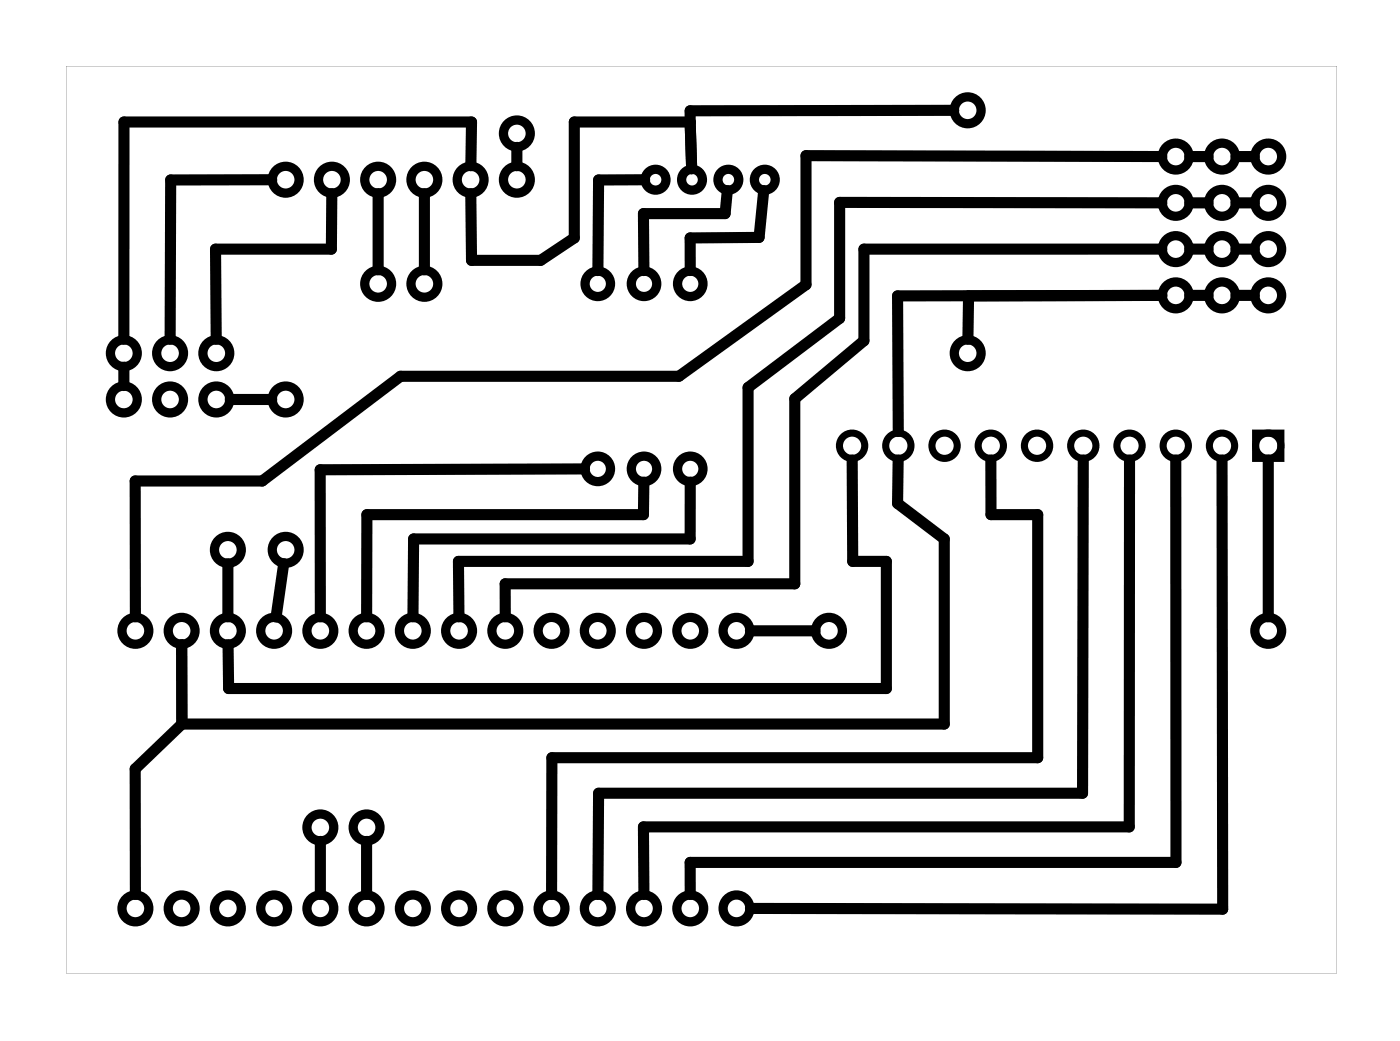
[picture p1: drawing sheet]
<svg xmlns="http://www.w3.org/2000/svg" width="77mm" height="57mm" viewBox="0 0 77 57" stroke-linecap="round" stroke-linejoin="round" font-family="sans-serif">
<path d="M3.6 3.6h69.8v49.8h-69.8zM3.6 3.6v49.8h69.8v-49.8z" fill="#000"/>
<g fill="none" stroke="#000" stroke-width=".51">
<circle cx="6.8" cy="19.4" r=".74"/>
<circle cx="9.3" cy="19.4" r=".74"/>
<circle cx="11.9" cy="19.4" r=".74"/>
<circle cx="15.7" cy="9.9" r=".74"/>
<circle cx="18.2" cy="9.9" r=".74"/>
<circle cx="20.8" cy="9.9" r=".74"/>
<circle cx="20.8" cy="15.6" r=".74"/>
<circle cx="23.3" cy="9.9" r=".74"/>
<circle cx="23.3" cy="15.6" r=".74"/>
<circle cx="25.9" cy="9.9" r=".74"/>
<circle cx="28.4" cy="9.9" r=".74"/>
<circle cx="28.4" cy="7.3" r=".74"/>
<circle cx="32.8" cy="15.6" r=".7"/>
<circle cx="35.4" cy="15.6" r=".7"/>
<circle cx="36" cy="9.9" r=".57"/>
<circle cx="37.9" cy="15.6" r=".7"/>
<circle cx="38" cy="9.9" r=".57"/>
<circle cx="40" cy="9.9" r=".57"/>
<circle cx="42" cy="9.9" r=".57"/>
<circle cx="53.2" cy="19.4" r=".74"/>
<circle cx="53.2" cy="6.1" r=".74"/>
<circle cx="64.6" cy="11.1" r=".74"/>
<circle cx="64.6" cy="8.6" r=".74"/>
<circle cx="64.6" cy="13.7" r=".74"/>
<circle cx="64.6" cy="16.2" r=".74"/>
<circle cx="67.1" cy="11.1" r=".74"/>
<circle cx="67.1" cy="8.6" r=".74"/>
<circle cx="67.1" cy="13.7" r=".74"/>
<circle cx="67.1" cy="16.2" r=".74"/>
<circle cx="69.7" cy="11.1" r=".74"/>
<circle cx="69.7" cy="8.6" r=".74"/>
<circle cx="69.7" cy="13.7" r=".74"/>
<circle cx="69.7" cy="16.2" r=".74"/>
<circle cx="6.8" cy="21.9" r=".74"/>
<circle cx="7.4" cy="34.6" r=".74"/>
<circle cx="9.3" cy="21.9" r=".74"/>
<circle cx="10" cy="34.6" r=".74"/>
<circle cx="11.9" cy="21.9" r=".74"/>
<circle cx="12.5" cy="34.6" r=".74"/>
<circle cx="12.5" cy="30.2" r=".74"/>
<circle cx="15.1" cy="34.6" r=".74"/>
<circle cx="15.7" cy="30.2" r=".74"/>
<circle cx="15.7" cy="21.9" r=".74"/>
<circle cx="17.6" cy="34.6" r=".74"/>
<circle cx="20.1" cy="34.6" r=".74"/>
<circle cx="22.7" cy="34.6" r=".74"/>
<circle cx="25.2" cy="34.6" r=".74"/>
<circle cx="27.8" cy="34.6" r=".74"/>
<circle cx="30.3" cy="34.6" r=".74"/>
<circle cx="32.8" cy="34.6" r=".74"/>
<circle cx="32.8" cy="25.7" r=".7"/>
<circle cx="35.4" cy="34.6" r=".74"/>
<circle cx="35.4" cy="25.7" r=".7"/>
<circle cx="37.9" cy="34.6" r=".74"/>
<circle cx="37.9" cy="25.7" r=".7"/>
<circle cx="40.5" cy="34.6" r=".74"/>
<circle cx="45.5" cy="34.6" r=".74"/>
<circle cx="69.7" cy="34.6" r=".74"/>
<circle cx="7.4" cy="49.9" r=".74"/>
<circle cx="10" cy="49.9" r=".74"/>
<circle cx="12.5" cy="49.9" r=".74"/>
<circle cx="15.1" cy="49.9" r=".74"/>
<circle cx="17.6" cy="49.9" r=".74"/>
<circle cx="17.6" cy="45.4" r=".74"/>
<circle cx="20.1" cy="49.9" r=".74"/>
<circle cx="20.1" cy="45.4" r=".74"/>
<circle cx="22.7" cy="49.9" r=".74"/>
<circle cx="25.2" cy="49.9" r=".74"/>
<circle cx="27.8" cy="49.9" r=".74"/>
<circle cx="30.3" cy="49.9" r=".74"/>
<circle cx="32.8" cy="49.9" r=".74"/>
<circle cx="35.4" cy="49.9" r=".74"/>
<circle cx="37.9" cy="49.9" r=".74"/>
<circle cx="40.5" cy="49.9" r=".74"/>
</g>
<g fill="none" stroke="#000" stroke-width=".39">
<path d="M69 23.8h1.4v1.4h-1.4z"/>
<circle cx="46.8" cy="24.5" r=".69"/>
<circle cx="49.3" cy="24.5" r=".69"/>
<circle cx="51.9" cy="24.5" r=".69"/>
<circle cx="54.4" cy="24.5" r=".69"/>
<circle cx="57" cy="24.5" r=".69"/>
<circle cx="59.5" cy="24.5" r=".69"/>
<circle cx="62" cy="24.5" r=".69"/>
<circle cx="64.6" cy="24.5" r=".69"/>
<circle cx="67.1" cy="24.5" r=".69"/>
<circle cx="69.7" cy="24.5" r=".69"/>
</g>
<g fill="none" stroke="#000" stroke-width=".61">
<path d="M14.9 9.9h-5.5l-.1 8.7M18.2 10.6v3.1h-6.4l.1 4.9M20.8 10.6v4.2M23.3 10.6v4.2M25.9 9.1v-2.4h-19.1v11.9M28.4 8.1v1M35.4 9.9h-2.5l-.1 5M37.9 6.7h-6.4v6.4l-1.8 1.2h-3.8v-3.7M37.9 6.7l.1 2.6M40 10.5l-.2 1.2h-4.5l.1 3.2M42 10.5l-.3 2.5-3.8 .1v1.8M52.4 6.1h-14.5v.6"/>
<path d="M53.2 16.2v2.4M63.8 11.1h-17.7v6.4l-5 3.8v9.5h-15.9v3.1M63.8 13.7h-16.3v5l-3.8 3.2v10.2h-16l.1 1.8M63.8 16.2h-14.5v7.5M63.8 8.6l-19.5-.1v7.1l-7 5.1h-15.3l-7.6 5.7h-7v7.5M65.4 8.6h1M65.4 11.1h1M65.4 13.7h1M65.4 16.2h1M67.9 8.6h1M67.9 11.1h1M67.9 13.7h1"/>
<path d="M67.9 16.2h1M6.8 20.2v1M10 35.4v4.4M10 39.8l-2.6 2.4v6.9M12.5 31v2.9M12.6 21.9h2.3M15.6 30.9l-.4 3M32.1 25.7l-14.5 .1v8.1M35.4 26.5l-.1 1.8h-15.1l-.1 5.6M37.9 26.5v3.1h-15.2v4.3M41.2 34.6h3.6M46.8 25.3v5.5h1.9v7h-36.1l-.1-2.4"/>
<path d="M49.3 25.3v2.3l2.6 2v10.2h-41.9M54.4 25.3v3h2.6v13.3h-26.7v7.5M59.5 25.3v18.2h-26.6l-.1 5.6M62 25.3v20.1h-26.7l.1 3.7M64.6 25.3v22h-26.7v1.8M67.1 25.3l.1 24.6h-26M69.7 25.3v8.6M17.6 46.2v2.9M20.1 46.2v2.9"/>
</g>
</svg>
